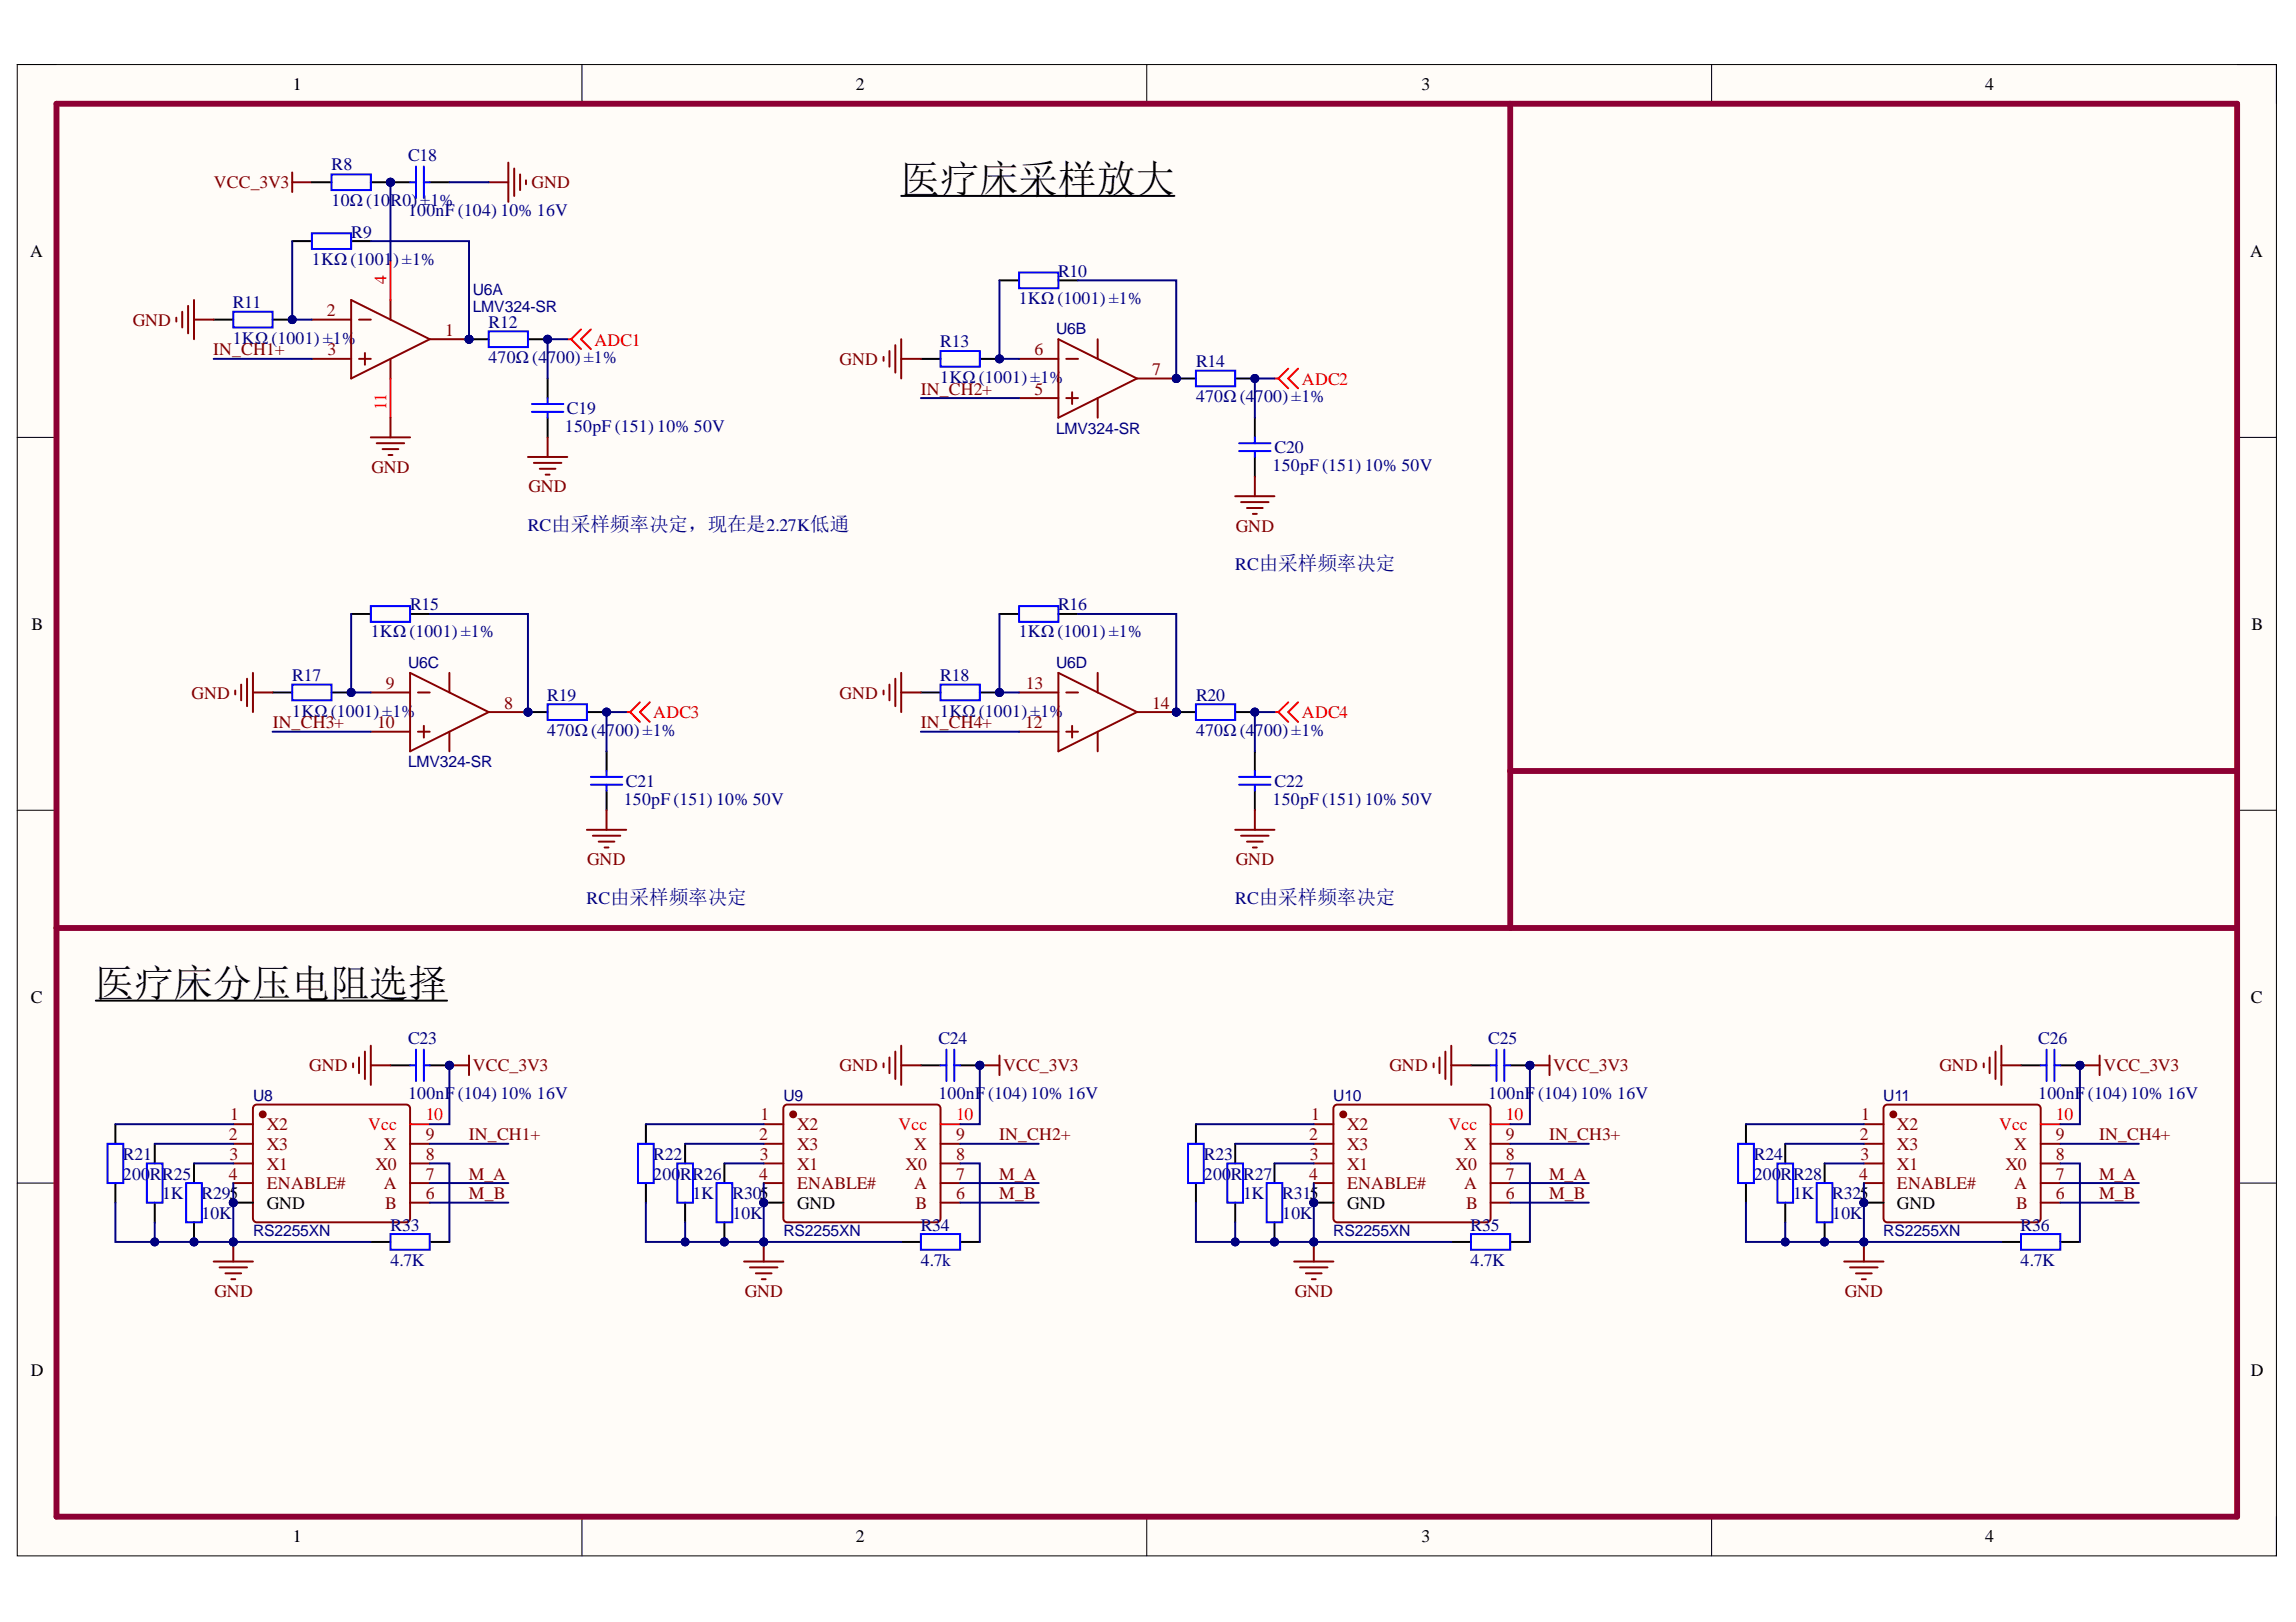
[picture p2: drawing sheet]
<svg xmlns="http://www.w3.org/2000/svg" width="297mm" height="210mm" viewBox="0 0 297 210" stroke-linecap="round" stroke-linejoin="round" font-family="sans-serif">
<defs><g id="words">
<g font-size="5.1">
<text x="116.6" y="24.9">医疗床采样放大</text>
<text x="12.4" y="129.1">医疗床分压电阻选择</text>
</g>
<g font-size="2.3">
<text x="37.9" y="11.7">1</text>
<text x="110.7" y="11.7">2</text>
<text x="183.9" y="11.7">3</text>
<text x="256.8" y="11.7">4</text>
<text x="3.9" y="33.3">A</text>
<text x="291.1" y="33.3">A</text>
<text x="4.1" y="81.5">B</text>
<text x="291.3" y="81.5">B</text>
<text x="4" y="129.7">C</text>
<text x="291.2" y="129.7">C</text>
<text x="34.5" y="156.5">GND</text>
<text x="103.1" y="156.5">GND</text>
<text x="174.3" y="156.5">GND</text>
<text x="245.4" y="156.5">GND</text>
<text x="4" y="178">D</text>
<text x="291.2" y="178">D</text>
<text x="37.9" y="199.6">1</text>
<text x="110.7" y="199.6">2</text>
<text x="183.9" y="199.6">3</text>
<text x="256.8" y="199.6">4</text>
</g>
<g font-size="2.3" fill="#000080">
<text x="42.9" y="22.1">R8</text>
<text x="52.8" y="20.8">C18</text>
<text x="42.9" y="26.6">10Ω (10R0) ±1%</text>
<text x="52.8" y="27.9">100nF (104) 10% 16V</text>
<text x="40.4" y="34.3">1KΩ (1001</text>
<text x="45.4" y="30.8">R9</text>
<text x="50.9" y="34.3">) ±1%</text>
<text x="136.9" y="35.8">R10</text>
<text x="30.1" y="39.9">R11</text>
<text x="131.8" y="39.4">1KΩ (1001) ±1%</text>
<text x="30.1" y="44.5">1KΩ (1001) ±1%</text>
<text x="63.2" y="42.4">R12</text>
<text x="63.2" y="47">470Ω (4700) ±1%</text>
<text x="121.7" y="45">R13</text>
<text x="154.7" y="47.5">R14</text>
<text x="73.3" y="53.6">C19</text>
<text x="121.7" y="49.5">1KΩ (1001) ±1%</text>
<text x="154.7" y="52.1">470Ω (4</text>
<text x="162.4" y="52.1">700) ±1%</text>
<text x="73.1" y="55.9">150pF (151) 10% 50V</text>
<text x="164.9" y="58.7">C20</text>
<text x="164.6" y="60.9">150pF (151) 10% 50V</text>
<text x="68.3" y="68.7">RC由采样频率决定，现在是2.27K低通</text>
<text x="159.8" y="73.8">RC由采样频率决定</text>
<text x="48" y="82.5">1KΩ (1001) ±1%</text>
<text x="53" y="78.9">R15</text>
<text x="131.8" y="82.5">1KΩ (1001) ±1%</text>
<text x="136.9" y="78.9">R16</text>
<text x="37.8" y="88.1">R17</text>
<text x="121.7" y="88.1">R18</text>
<text x="37.8" y="92.7">1KΩ (1001) ±1%</text>
<text x="70.8" y="90.7">R19</text>
<text x="70.8" y="95.3">470Ω (4700) ±1%</text>
<text x="121.7" y="92.7">1KΩ (1001) ±1%</text>
<text x="154.7" y="90.7">R20</text>
<text x="154.7" y="95.3">470Ω (4</text>
<text x="162.4" y="95.3">700) ±1%</text>
<text x="81" y="101.9">C21</text>
<text x="164.9" y="101.9">C22</text>
<text x="80.7" y="104.1">150pF (151) 10% 50V</text>
<text x="164.6" y="104.1">150pF (151) 10% 50V</text>
<text x="75.9" y="117">RC由采样频率决定</text>
<text x="159.8" y="117">RC由采样频率决定</text>
<text x="52.8" y="135.1">C23</text>
<text x="121.4" y="135.1">C24</text>
<text x="192.5" y="135.1">C25</text>
<text x="263.7" y="135.1">C26</text>
<text x="52.8" y="142.2">100nF</text>
<text x="59.2" y="142.2">(104) 10% 16V</text>
<text x="121.4" y="142.2">100nF</text>
<text x="127.8" y="142.2">(104) 10% 16V</text>
<text x="192.5" y="142.2">100nF</text>
<text x="199" y="142.2">(104) 10% 16V</text>
<text x="263.7" y="142.2">100nF</text>
<text x="270.1" y="142.2">(104) 10% 16V</text>
<text x="15.9" y="150.1">R21</text>
<text x="15.9" y="152.7">200</text>
<text x="19.4" y="152.7">RR25</text>
<text x="21" y="155.2">1K</text>
<text x="26.1" y="155.2">R295</text>
<text x="84.5" y="150.1">R22</text>
<text x="84.5" y="152.7">200</text>
<text x="88" y="152.7">RR26</text>
<text x="89.6" y="155.2">1K</text>
<text x="94.7" y="155.2">R305</text>
<text x="155.7" y="150.1">R23</text>
<text x="155.7" y="152.7">200</text>
<text x="159.2" y="152.7">R</text>
<text x="160.8" y="152.7">R27</text>
<text x="160.8" y="155.2">1K</text>
<text x="165.9" y="155.2">R315</text>
<text x="226.9" y="150.1">R24</text>
<text x="226.9" y="152.7">200</text>
<text x="230.4" y="152.7">RR28</text>
<text x="232" y="155.2">1K</text>
<text x="237" y="155.2">R325</text>
<text x="26.1" y="157.7">10K</text>
<text x="50.5" y="159.3">R33</text>
<text x="94.7" y="157.7">10K</text>
<text x="119.1" y="159.3">R34</text>
<text x="165.9" y="157.7">10K</text>
<text x="190.3" y="159.3">R35</text>
<text x="237" y="157.7">10K</text>
<text x="261.4" y="159.3">R36</text>
<text x="50.5" y="163.8">4.7K</text>
<text x="119.1" y="163.8">4.7k</text>
<text x="190.3" y="163.8">4.7K</text>
<text x="261.4" y="163.8">4.7K</text>
</g>
<g font-size="2.3" fill="#800000">
<text x="27.7" y="24.3">VCC_3V3</text>
<text x="68.8" y="24.3">GND</text>
<text x="17.2" y="42.2">GND</text>
<text x="27.6" y="46">IN_CH1+</text>
<text x="108.6" y="47.2">GND</text>
<text x="119.1" y="51.1">IN_CH2+</text>
<text x="48.1" y="61.2">GND</text>
<text x="68.4" y="63.7">GND</text>
<text x="159.9" y="68.8">GND</text>
<text x="24.8" y="90.4">GND</text>
<text x="35.3" y="94.2">IN_CH3+</text>
<text x="108.6" y="90.4">GND</text>
<text x="119.1" y="94.2">IN_CH4+</text>
<text x="76" y="112">GND</text>
<text x="159.9" y="112">GND</text>
<text x="40" y="138.6">GND</text>
<text x="61.2" y="138.6">VCC_3V3</text>
<text x="108.6" y="138.6">GND</text>
<text x="129.8" y="138.6">VCC_3V3</text>
<text x="179.8" y="138.6">GND</text>
<text x="200.9" y="138.6">VCC_3V3</text>
<text x="250.9" y="138.6">GND</text>
<text x="272.2" y="138.6">VCC_3V3</text>
<text x="60.7" y="147.5">IN_CH1+</text>
<text x="129.3" y="147.5">IN_CH2+</text>
<text x="200.4" y="147.5">IN_CH3+</text>
<text x="271.6" y="147.5">IN_CH4+</text>
<text x="60.7" y="152.7">M_A</text>
<text x="60.7" y="155.2">M_B</text>
<text x="129.3" y="152.7">M_A</text>
<text x="129.3" y="155.2">M_B</text>
<text x="200.4" y="155.2">M_B</text>
<text x="200.4" y="152.7">M_A</text>
<text x="271.6" y="152.7">M_A</text>
<text x="271.6" y="155.2">M_B</text>
<text x="27.7" y="167.9">GND</text>
<text x="96.4" y="167.9">GND</text>
<text x="167.5" y="167.9">GND</text>
<text x="238.7" y="167.9">GND</text>
</g>
<g font-size="2.3" fill="#800">
<text x="42.3" y="40.9">2</text>
<text x="42.4" y="46">3</text>
<text x="57.6" y="43.4">1</text>
<text x="133.8" y="46">6</text>
<text x="133.8" y="51.1">5</text>
<text x="149.1" y="48.5">7</text>
<text x="49.9" y="89.2">9</text>
<text x="132.7" y="89.2">13</text>
<text x="48.8" y="94.2">10</text>
<text x="65.2" y="91.7">8</text>
<text x="132.6" y="94.2">12</text>
<text x="149.1" y="91.7">14</text>
<text x="29.6" y="147.5">2</text>
<text x="29.8" y="145">1</text>
<text x="34.5" y="146.2">X2</text>
<text x="34.5" y="148.9">X3</text>
<text x="49.7" y="148.9">X</text>
<text x="55.1" y="147.5">9</text>
<text x="98.2" y="147.5">2</text>
<text x="98.4" y="145">1</text>
<text x="103.1" y="146.2">X2</text>
<text x="103.1" y="148.9">X3</text>
<text x="118.3" y="148.9">X</text>
<text x="123.7" y="147.5">9</text>
<text x="169.4" y="147.5">2</text>
<text x="169.6" y="145">1</text>
<text x="174.3" y="146.2">X2</text>
<text x="174.3" y="148.9">X3</text>
<text x="189.4" y="148.9">X</text>
<text x="194.8" y="147.5">9</text>
<text x="240.6" y="147.5">2</text>
<text x="240.8" y="145">1</text>
<text x="245.4" y="146.2">X2</text>
<text x="245.4" y="148.9">X3</text>
<text x="260.6" y="148.9">X</text>
<text x="266" y="147.5">9</text>
<text x="29.6" y="152.7">4</text>
<text x="29.7" y="150.1">3</text>
<text x="34.5" y="151.4">X1</text>
<text x="34.5" y="153.9">ENABLE#</text>
<text x="48.6" y="151.4">X0</text>
<text x="49.7" y="153.9">A</text>
<text x="55.1" y="155.2">6</text>
<text x="55.1" y="152.7">7</text>
<text x="55.1" y="150.1">8</text>
<text x="98.2" y="152.7">4</text>
<text x="98.3" y="150.1">3</text>
<text x="103.1" y="151.4">X1</text>
<text x="103.1" y="153.9">ENABLE#</text>
<text x="117.2" y="151.4">X0</text>
<text x="118.3" y="153.9">A</text>
<text x="123.7" y="155.2">6</text>
<text x="123.7" y="152.7">7</text>
<text x="123.7" y="150.1">8</text>
<text x="169.4" y="152.7">4</text>
<text x="169.4" y="150.1">3</text>
<text x="174.3" y="151.4">X1</text>
<text x="174.3" y="153.9">ENABLE#</text>
<text x="188.3" y="151.4">X0</text>
<text x="189.4" y="153.9">A</text>
<text x="194.8" y="155.2">6</text>
<text x="194.8" y="152.7">7</text>
<text x="194.8" y="150.1">8</text>
<text x="240.5" y="152.7">4</text>
<text x="240.7" y="150.1">3</text>
<text x="245.4" y="151.4">X1</text>
<text x="245.4" y="153.9">ENABLE#</text>
<text x="259.5" y="151.4">X0</text>
<text x="260.6" y="153.9">A</text>
<text x="266" y="155.2">6</text>
<text x="266" y="152.7">7</text>
<text x="266" y="150.1">8</text>
<text x="49.8" y="156.5">B</text>
<text x="118.4" y="156.5">B</text>
<text x="189.7" y="156.5">B</text>
<text x="260.8" y="156.5">B</text>
</g>
<g font-size="2.3" fill="#f00">
<text x="50" y="36.8" transform="rotate(-90 50 36.8)">4</text>
<text x="76.9" y="44.7">ADC1</text>
<text x="50" y="53" transform="rotate(-90 50 53)">11</text>
<text x="168.4" y="49.8">ADC2</text>
<text x="84.5" y="93">ADC3</text>
<text x="168.4" y="93">ADC4</text>
<text x="47.6" y="146.2">Vcc</text>
<text x="55.1" y="145">10</text>
<text x="116.2" y="146.2">Vcc</text>
<text x="123.7" y="145">10</text>
<text x="187.4" y="146.2">Vcc</text>
<text x="194.8" y="145">10</text>
<text x="258.6" y="146.2">Vcc</text>
<text x="266" y="145">10</text>
</g>
<g font-size="2" fill="#000080">
<text x="61.2" y="38.1">U6A</text>
<text x="61.2" y="40.4">LMV324-SR</text>
<text x="136.6" y="43.2">U6B</text>
<text x="136.6" y="56.2">LMV324-SR</text>
<text x="52.8" y="86.4">U6C</text>
<text x="136.6" y="86.4">U6D</text>
<text x="52.8" y="99.3">LMV324-SR</text>
<text x="32.7" y="142.5">U8</text>
<text x="101.3" y="142.5">U9</text>
<text x="172.5" y="142.5">U10</text>
<text x="243.6" y="142.5">U11</text>
<text x="32.7" y="160">RS2255XN</text>
<text x="101.3" y="160">RS2255XN</text>
<text x="172.5" y="160">RS2255XN</text>
<text x="243.6" y="160">RS2255XN</text>
</g>
</g></defs>
<path d="M2.2 8.4h292.3v192.9h-292.3z" fill-rule="evenodd" fill="#fffcf8"/>
<path d="M2.2 8.4h292.3v192.9h-292.3z" fill="none" stroke="#000" stroke-width=".13"/>
<path d="M7.3 13.4h282.1v182.9h-282.1z" fill-rule="evenodd" fill="#fffcf8"/>
<g fill="none" stroke="#000" stroke-width=".13">
<path d="M2.2 8.3h5.1M7.3 13.4h282.1v182.9h-282.1zM75.3 8.3v5.1M148.4 8.3v5.1M221.4 8.4v5M289.4 8.4h5.1v5M2.2 56.6h5.1M289.4 56.6h5.1M2.2 104.9h5.1M289.4 104.9h5.1M2.2 153.1h5.1M289.4 153.1h5.1"/>
<path d="M75.3 196.3v5M148.4 196.3v5M221.4 196.3v5M294.5 196.3v5"/>
</g>
<path d="M37.8 22.3v2.6M37.8 23.6h2.5" fill="none" stroke="#800000" stroke-width=".25"/>
<circle cx="70.8" cy="43.9" r=".51" fill="#000080"/>
<circle cx="70.8" cy="43.9" r=".51" fill="none" stroke="#000080" stroke-width=".13"/>
<circle cx="60.7" cy="43.9" r=".51" fill="#000080"/>
<circle cx="60.7" cy="43.9" r=".51" fill="none" stroke="#000080" stroke-width=".13"/>
<path d="M68.3 43.9h2.5" fill="none" stroke="#000" stroke-width=".25"/>
<circle cx="70.8" cy="43.9" r=".51" fill="#000080"/>
<circle cx="70.8" cy="43.9" r=".51" fill="none" stroke="#000080" stroke-width=".13"/>
<path d="M60.7 43.9h2.5" fill="none" stroke="#000" stroke-width=".25"/>
<circle cx="60.7" cy="43.9" r=".51" fill="#000080"/>
<circle cx="60.7" cy="43.9" r=".51" fill="none" stroke="#000080" stroke-width=".13"/>
<path d="M40.3 30.2h5.1v2h-5.1zM63.2 42.9h5.1v2h-5.1zM68.8 52.3h4.1M68.8 53.3h4.1M70.8 51.5v.8M70.8 53.3v.8" fill="none" stroke="#00f" stroke-width=".25"/>
<path d="M37.8 31.2h2.5M45.4 31.2h2.6M70.8 49v2.5M70.8 54.1v2.5" fill="none" stroke="#000" stroke-width=".25"/>
<circle cx="37.8" cy="41.4" r=".51" fill="#000080"/>
<circle cx="37.8" cy="41.4" r=".51" fill="none" stroke="#000080" stroke-width=".13"/>
<path d="M35.3 41.4h2.5" fill="none" stroke="#000" stroke-width=".25"/>
<circle cx="37.8" cy="41.4" r=".51" fill="#000080"/>
<circle cx="37.8" cy="41.4" r=".51" fill="none" stroke="#000080" stroke-width=".13"/>
<path d="M27.6 41.4h2.6" fill="none" stroke="#000" stroke-width=".25"/>
<path d="M30.2 40.3h5.1v2.1h-5.1z" fill="none" stroke="#00f" stroke-width=".25"/>
<path d="M73.4 43.9h.5M73.9 43.9l1.3 1.3M75.2 42.6l-1.3 1.3M76.4 42.6l-1.2 1.3 1.2 1.3" fill="none" stroke="#f00" stroke-width=".25"/>
<circle cx="30.2" cy="155.6" r=".51" fill="#000080"/>
<circle cx="30.2" cy="155.6" r=".51" fill="none" stroke="#000080" stroke-width=".13"/>
<path d="M32.8 143.2l.2-.2 .2-.1h19.3l.3 .1 .2 .2 .1 .2v14.3l-.1 .2-.2 .2-.3 .1h-19.3l-.2-.1-.2-.2-.1-.2v-14.3z" fill="none" stroke="#800" stroke-width=".25"/>
<circle cx="34" cy="144.2" r=".38" fill="#800"/>
<g fill="none" stroke="#800" stroke-width=".25">
<path d="M30.2 145.5h2.5M30.2 148h2.5M30.2 150.6h2.5M30.2 153.1h2.5"/>
<circle cx="34" cy="144.2" r=".38"/>
</g>
<path d="M30.2 155.6h2.5" fill="none" stroke="#000" stroke-width=".25"/>
<circle cx="30.2" cy="155.6" r=".51" fill="#000080"/>
<circle cx="30.2" cy="155.6" r=".51" fill="none" stroke="#000080" stroke-width=".13"/>
<path d="M53.1 155.6h2.5M53.1 153.1h2.5M53.1 150.6h2.5M53.1 148h2.5" fill="none" stroke="#800" stroke-width=".25"/>
<path d="M53.1 145.5h2.5" fill="none" stroke="#f00" stroke-width=".25"/>
<path d="M58.1 137.9h2.6M60.7 136.6v2.5" fill="none" stroke="#800000" stroke-width=".25"/>
<circle cx="58.1" cy="137.9" r=".51" fill="#000080"/>
<circle cx="58.1" cy="137.9" r=".51" fill="none" stroke="#000080" stroke-width=".13"/>
<circle cx="58.1" cy="137.9" r=".51" fill="#000080"/>
<circle cx="58.1" cy="137.9" r=".51" fill="none" stroke="#000080" stroke-width=".13"/>
<path d="M55.6 137.9h2.5" fill="none" stroke="#000" stroke-width=".25"/>
<circle cx="58.1" cy="137.9" r=".51" fill="#000080"/>
<circle cx="58.1" cy="137.9" r=".51" fill="none" stroke="#000080" stroke-width=".13"/>
<path d="M50.5 137.9h2.6" fill="none" stroke="#000" stroke-width=".25"/>
<path d="M53.1 137.9h.7M53.8 135.8v4.1M54.8 135.8v4.1M54.8 137.9h.8" fill="none" stroke="#00f" stroke-width=".25"/>
<circle cx="98.8" cy="155.6" r=".51" fill="#000080"/>
<circle cx="98.8" cy="155.6" r=".51" fill="none" stroke="#000080" stroke-width=".13"/>
<path d="M101.4 143.2l.2-.2 .3-.1h19.3l.2 .1 .2 .2 .1 .2v14.3l-.1 .2-.2 .2-.2 .1h-19.3l-.3-.1-.2-.2-.1-.2v-14.3z" fill="none" stroke="#800" stroke-width=".25"/>
<circle cx="102.6" cy="144.2" r=".38" fill="#800"/>
<g fill="none" stroke="#800" stroke-width=".25">
<path d="M98.8 145.5h2.5M98.8 148h2.5M98.8 150.6h2.5M98.8 153.1h2.5"/>
<circle cx="102.6" cy="144.2" r=".38"/>
</g>
<path d="M98.8 155.6h2.5" fill="none" stroke="#000" stroke-width=".25"/>
<circle cx="98.8" cy="155.6" r=".51" fill="#000080"/>
<circle cx="98.8" cy="155.6" r=".51" fill="none" stroke="#000080" stroke-width=".13"/>
<path d="M121.7 155.6h2.5M121.7 153.1h2.5M121.7 150.6h2.5M121.7 148h2.5" fill="none" stroke="#800" stroke-width=".25"/>
<path d="M121.7 145.5h2.5" fill="none" stroke="#f00" stroke-width=".25"/>
<path d="M126.8 137.9h2.5M129.3 136.6v2.5" fill="none" stroke="#800000" stroke-width=".25"/>
<circle cx="126.8" cy="137.9" r=".51" fill="#000080"/>
<circle cx="126.8" cy="137.9" r=".51" fill="none" stroke="#000080" stroke-width=".13"/>
<circle cx="126.8" cy="137.9" r=".51" fill="#000080"/>
<circle cx="126.8" cy="137.9" r=".51" fill="none" stroke="#000080" stroke-width=".13"/>
<path d="M124.2 137.9h2.6" fill="none" stroke="#000" stroke-width=".25"/>
<circle cx="126.8" cy="137.9" r=".51" fill="#000080"/>
<circle cx="126.8" cy="137.9" r=".51" fill="none" stroke="#000080" stroke-width=".13"/>
<path d="M119.1 137.9h2.6" fill="none" stroke="#000" stroke-width=".25"/>
<path d="M121.7 137.9h.7M122.4 135.8v4.1M123.5 135.8v4.1M123.5 137.9h.7" fill="none" stroke="#00f" stroke-width=".25"/>
<circle cx="170" cy="155.6" r=".51" fill="#000080"/>
<circle cx="170" cy="155.6" r=".51" fill="none" stroke="#000080" stroke-width=".13"/>
<path d="M172.6 143.2l.2-.2 .2-.1h19.3l.3 .1 .2 .2v.3v14.2v.2l-.2 .2-.3 .1h-19.3l-.2-.1-.2-.2-.1-.2v-14.2z" fill="none" stroke="#800" stroke-width=".25"/>
<circle cx="173.8" cy="144.2" r=".38" fill="#800"/>
<g fill="none" stroke="#800" stroke-width=".25">
<path d="M170 145.5h2.5M170 148h2.5M170 150.6h2.5M170 153.1h2.5"/>
<circle cx="173.8" cy="144.2" r=".38"/>
</g>
<path d="M170 155.6h2.5" fill="none" stroke="#000" stroke-width=".25"/>
<circle cx="170" cy="155.6" r=".51" fill="#000080"/>
<circle cx="170" cy="155.6" r=".51" fill="none" stroke="#000080" stroke-width=".13"/>
<path d="M192.8 155.6h2.6M192.8 153.1h2.6M192.8 150.6h2.6M192.8 148h2.6" fill="none" stroke="#800" stroke-width=".25"/>
<path d="M192.8 145.5h2.6" fill="none" stroke="#f00" stroke-width=".25"/>
<path d="M197.9 137.9h2.6M200.5 136.6v2.5" fill="none" stroke="#800000" stroke-width=".25"/>
<circle cx="197.9" cy="137.9" r=".51" fill="#000080"/>
<circle cx="197.9" cy="137.9" r=".51" fill="none" stroke="#000080" stroke-width=".13"/>
<circle cx="197.9" cy="137.9" r=".51" fill="#000080"/>
<circle cx="197.9" cy="137.9" r=".51" fill="none" stroke="#000080" stroke-width=".13"/>
<path d="M195.4 137.9h2.5" fill="none" stroke="#000" stroke-width=".25"/>
<circle cx="197.9" cy="137.9" r=".51" fill="#000080"/>
<circle cx="197.9" cy="137.9" r=".51" fill="none" stroke="#000080" stroke-width=".13"/>
<path d="M190.3 137.9h2.5" fill="none" stroke="#000" stroke-width=".25"/>
<path d="M192.8 137.9h.8M193.6 135.8v4.1M194.6 135.8v4.1M194.6 137.9h.8" fill="none" stroke="#00f" stroke-width=".25"/>
<circle cx="241.1" cy="155.6" r=".51" fill="#000080"/>
<circle cx="241.1" cy="155.6" r=".51" fill="none" stroke="#000080" stroke-width=".13"/>
<path d="M243.7 143.2l.2-.2 .3-.1h19.3l.3 .1 .1 .2 .1 .3v14.2l-.1 .2-.1 .2-.3 .1h-19.3l-.3-.1-.2-.2v-.2v-14.2z" fill="none" stroke="#800" stroke-width=".25"/>
<circle cx="244.9" cy="144.2" r=".38" fill="#800"/>
<g fill="none" stroke="#800" stroke-width=".25">
<path d="M241.1 145.5h2.6M241.1 148h2.6M241.1 150.6h2.6M241.1 153.1h2.6"/>
<circle cx="244.9" cy="144.2" r=".38"/>
</g>
<path d="M241.1 155.6h2.6" fill="none" stroke="#000" stroke-width=".25"/>
<circle cx="241.1" cy="155.6" r=".51" fill="#000080"/>
<circle cx="241.1" cy="155.6" r=".51" fill="none" stroke="#000080" stroke-width=".13"/>
<path d="M264 155.6h2.5M264 153.1h2.5M264 150.6h2.5M264 148h2.5" fill="none" stroke="#800" stroke-width=".25"/>
<path d="M264 145.5h2.5" fill="none" stroke="#f00" stroke-width=".25"/>
<path d="M269.1 137.9h2.5M271.6 136.6v2.5" fill="none" stroke="#800000" stroke-width=".25"/>
<circle cx="269.1" cy="137.9" r=".51" fill="#000080"/>
<circle cx="269.1" cy="137.9" r=".51" fill="none" stroke="#000080" stroke-width=".13"/>
<circle cx="269.1" cy="137.9" r=".51" fill="#000080"/>
<circle cx="269.1" cy="137.9" r=".51" fill="none" stroke="#000080" stroke-width=".13"/>
<path d="M266.5 137.9h2.6" fill="none" stroke="#000" stroke-width=".25"/>
<circle cx="269.1" cy="137.9" r=".51" fill="#000080"/>
<circle cx="269.1" cy="137.9" r=".51" fill="none" stroke="#000080" stroke-width=".13"/>
<path d="M261.5 137.9h2.5" fill="none" stroke="#000" stroke-width=".25"/>
<path d="M264 137.9h.8M264.8 135.8v4.1M265.8 135.8v4.1M265.8 137.9h.7" fill="none" stroke="#00f" stroke-width=".25"/>
<circle cx="162.3" cy="49" r=".51" fill="#000080"/>
<circle cx="162.3" cy="49" r=".51" fill="none" stroke="#000080" stroke-width=".13"/>
<circle cx="152.2" cy="49" r=".51" fill="#000080"/>
<circle cx="152.2" cy="49" r=".51" fill="none" stroke="#000080" stroke-width=".13"/>
<path d="M159.8 49h2.5" fill="none" stroke="#000" stroke-width=".25"/>
<circle cx="162.3" cy="49" r=".51" fill="#000080"/>
<circle cx="162.3" cy="49" r=".51" fill="none" stroke="#000080" stroke-width=".13"/>
<path d="M152.2 49h2.5" fill="none" stroke="#000" stroke-width=".25"/>
<circle cx="152.2" cy="49" r=".51" fill="#000080"/>
<circle cx="152.2" cy="49" r=".51" fill="none" stroke="#000080" stroke-width=".13"/>
<path d="M131.8 35.3h5.1v2h-5.1zM154.7 48h5.1v2h-5.1zM160.3 57.4h4.1M160.3 58.4h4.1M162.3 56.6v.8M162.3 58.4v.7" fill="none" stroke="#00f" stroke-width=".25"/>
<path d="M129.3 36.3h2.5M136.9 36.3h2.6M162.3 54.1v2.5M162.3 59.1v2.6" fill="none" stroke="#000" stroke-width=".25"/>
<circle cx="129.3" cy="46.4" r=".51" fill="#000080"/>
<circle cx="129.3" cy="46.4" r=".51" fill="none" stroke="#000080" stroke-width=".13"/>
<path d="M126.8 46.4h2.5" fill="none" stroke="#000" stroke-width=".25"/>
<circle cx="129.3" cy="46.4" r=".51" fill="#000080"/>
<circle cx="129.3" cy="46.4" r=".51" fill="none" stroke="#000080" stroke-width=".13"/>
<path d="M119.1 46.4h2.6" fill="none" stroke="#000" stroke-width=".25"/>
<path d="M121.7 45.4h5.1v2.1h-5.1z" fill="none" stroke="#00f" stroke-width=".25"/>
<path d="M164.9 49h.5M165.4 49l1.3 1.2M166.7 47.7l-1.3 1.3M167.9 47.7l-1.2 1.3 1.2 1.2" fill="none" stroke="#f00" stroke-width=".25"/>
<circle cx="78.5" cy="92.1" r=".51" fill="#000080"/>
<circle cx="78.5" cy="92.1" r=".51" fill="none" stroke="#000080" stroke-width=".13"/>
<circle cx="68.3" cy="92.1" r=".51" fill="#000080"/>
<circle cx="68.3" cy="92.1" r=".51" fill="none" stroke="#000080" stroke-width=".13"/>
<path d="M75.9 92.1h2.6" fill="none" stroke="#000" stroke-width=".25"/>
<circle cx="78.5" cy="92.1" r=".51" fill="#000080"/>
<circle cx="78.5" cy="92.1" r=".51" fill="none" stroke="#000080" stroke-width=".13"/>
<path d="M68.3 92.1h2.5" fill="none" stroke="#000" stroke-width=".25"/>
<circle cx="68.3" cy="92.1" r=".51" fill="#000080"/>
<circle cx="68.3" cy="92.1" r=".51" fill="none" stroke="#000080" stroke-width=".13"/>
<path d="M48 78.4h5.1v2.1h-5.1zM70.8 91.1h5.1v2.1h-5.1zM78.5 99.8v.7M76.4 100.5h4.1M76.4 101.5h4.1M78.5 101.5v.8" fill="none" stroke="#00f" stroke-width=".25"/>
<path d="M45.4 79.5h2.6M53.1 79.5h2.5M78.5 97.2v2.6M78.5 102.3v2.6" fill="none" stroke="#000" stroke-width=".25"/>
<circle cx="45.4" cy="89.6" r=".51" fill="#000080"/>
<circle cx="45.4" cy="89.6" r=".51" fill="none" stroke="#000080" stroke-width=".13"/>
<path d="M42.9 89.6h2.5" fill="none" stroke="#000" stroke-width=".25"/>
<circle cx="45.4" cy="89.6" r=".51" fill="#000080"/>
<circle cx="45.4" cy="89.6" r=".51" fill="none" stroke="#000080" stroke-width=".13"/>
<path d="M35.3 89.6h2.5" fill="none" stroke="#000" stroke-width=".25"/>
<path d="M37.8 88.6h5.1v2h-5.1z" fill="none" stroke="#00f" stroke-width=".25"/>
<path d="M81 92.1h.5M81.5 92.1l1.3 1.3M82.8 90.9l-1.3 1.2M84.1 90.9l-1.3 1.2 1.3 1.3" fill="none" stroke="#f00" stroke-width=".25"/>
<circle cx="162.3" cy="92.1" r=".51" fill="#000080"/>
<circle cx="162.3" cy="92.1" r=".51" fill="none" stroke="#000080" stroke-width=".13"/>
<circle cx="152.2" cy="92.1" r=".51" fill="#000080"/>
<circle cx="152.2" cy="92.1" r=".51" fill="none" stroke="#000080" stroke-width=".13"/>
<path d="M159.8 92.1h2.5" fill="none" stroke="#000" stroke-width=".25"/>
<circle cx="162.3" cy="92.1" r=".51" fill="#000080"/>
<circle cx="162.3" cy="92.1" r=".51" fill="none" stroke="#000080" stroke-width=".13"/>
<path d="M152.2 92.1h2.5" fill="none" stroke="#000" stroke-width=".25"/>
<circle cx="152.2" cy="92.1" r=".51" fill="#000080"/>
<circle cx="152.2" cy="92.1" r=".51" fill="none" stroke="#000080" stroke-width=".13"/>
<path d="M131.8 78.4h5.1v2.1h-5.1zM154.7 91.1h5.1v2.1h-5.1zM162.3 99.8v.7M160.3 100.5h4.1M160.3 101.5h4.1M162.3 101.5v.8" fill="none" stroke="#00f" stroke-width=".25"/>
<path d="M129.3 79.5h2.5M136.9 79.5h2.6M162.3 97.2v2.6M162.3 102.3v2.6" fill="none" stroke="#000" stroke-width=".25"/>
<circle cx="129.3" cy="89.6" r=".51" fill="#000080"/>
<circle cx="129.3" cy="89.6" r=".51" fill="none" stroke="#000080" stroke-width=".13"/>
<path d="M126.8 89.6h2.5" fill="none" stroke="#000" stroke-width=".25"/>
<circle cx="129.3" cy="89.6" r=".51" fill="#000080"/>
<circle cx="129.3" cy="89.6" r=".51" fill="none" stroke="#000080" stroke-width=".13"/>
<path d="M116.6 25.4h35.3M119.1 89.6h2.6M12.4 129.5h45.4" fill="none" stroke="#000" stroke-width=".25"/>
<path d="M121.7 88.6h5.1v2h-5.1z" fill="none" stroke="#00f" stroke-width=".25"/>
<path d="M164.9 92.1h.5M165.4 92.1l1.3 1.3M166.7 90.9l-1.3 1.2M167.9 90.9l-1.2 1.2 1.2 1.3" fill="none" stroke="#f00" stroke-width=".25"/>
<path d="M7.3 13.4h282.1v182.9h-282.1zM195.4 13.4v106.7M195.4 99.8h94M7.3 120.1h282.1" fill="none" stroke="#8d0034" stroke-width=".76"/>
<circle cx="50.5" cy="23.6" r=".51" fill="#000080"/>
<circle cx="50.5" cy="23.6" r=".51" fill="none" stroke="#000080" stroke-width=".13"/>
<path d="M50.5 23.6h2.6" fill="none" stroke="#000" stroke-width=".25"/>
<circle cx="50.5" cy="23.6" r=".51" fill="#000080"/>
<circle cx="50.5" cy="23.6" r=".51" fill="none" stroke="#000080" stroke-width=".13"/>
<path d="M55.6 23.6h2.5" fill="none" stroke="#000" stroke-width=".25"/>
<path d="M53.1 23.6h.7M53.8 21.6v4M54.8 21.6v4M54.8 23.6h.8" fill="none" stroke="#00f" stroke-width=".25"/>
<circle cx="50.5" cy="23.6" r=".51" fill="#000080"/>
<circle cx="50.5" cy="23.6" r=".51" fill="none" stroke="#000080" stroke-width=".13"/>
<path d="M48 23.6h2.5" fill="none" stroke="#000" stroke-width=".25"/>
<circle cx="50.5" cy="23.6" r=".51" fill="#000080"/>
<circle cx="50.5" cy="23.6" r=".51" fill="none" stroke="#000080" stroke-width=".13"/>
<path d="M40.3 23.6h2.6" fill="none" stroke="#000" stroke-width=".25"/>
<path d="M42.9 22.6h5.1v2h-5.1z" fill="none" stroke="#00f" stroke-width=".25"/>
<circle cx="60.7" cy="43.9" r=".51" fill="#000080"/>
<circle cx="60.7" cy="43.9" r=".51" fill="none" stroke="#000080" stroke-width=".13"/>
<path d="M45.4 38.8l10.2 5.1-10.2 5.1zM50.5 38.8v2.6M40.3 41.4h5.1M40.3 46.4h5.1M46.4 41.4h1.6M46.4 46.4h1.6M47.2 45.7v1.5M50.5 46.4v2.6M55.6 43.9h5.1" fill="none" stroke="#800" stroke-width=".25"/>
<path d="M50.5 49v5.1" fill="none" stroke="#f00" stroke-width=".25"/>
<circle cx="60.7" cy="43.9" r=".51" fill="#000080"/>
<circle cx="60.7" cy="43.9" r=".51" fill="none" stroke="#000080" stroke-width=".13"/>
<path d="M50.5 33.7v5.1" fill="none" stroke="#f00" stroke-width=".25"/>
<circle cx="152.2" cy="49" r=".51" fill="#000080"/>
<circle cx="152.2" cy="49" r=".51" fill="none" stroke="#000080" stroke-width=".13"/>
<path d="M131.8 46.4h5.1M131.8 51.5h5.1M136.9 43.9l10.2 5.1-10.2 5.1zM137.9 46.4h1.6M137.9 51.5h1.6M138.7 50.8v1.5M147.1 49h5.1" fill="none" stroke="#800" stroke-width=".25"/>
<circle cx="152.2" cy="49" r=".51" fill="#000080"/>
<circle cx="152.2" cy="49" r=".51" fill="none" stroke="#000080" stroke-width=".13"/>
<path d="M142 43.9v2.5M142 51.5v2.6" fill="none" stroke="#800" stroke-width=".25"/>
<circle cx="68.3" cy="92.1" r=".51" fill="#000080"/>
<circle cx="68.3" cy="92.1" r=".51" fill="none" stroke="#000080" stroke-width=".13"/>
<path d="M48 89.6h5.1M48 94.7h5.1M53.1 87.1l10.1 5-10.1 5.1zM54.1 89.6h1.5M54.1 94.7h1.5M54.8 93.9v1.6M63.2 92.1h5.1" fill="none" stroke="#800" stroke-width=".25"/>
<circle cx="68.3" cy="92.1" r=".51" fill="#000080"/>
<circle cx="68.3" cy="92.1" r=".51" fill="none" stroke="#000080" stroke-width=".13"/>
<path d="M58.1 87.1v2.5M58.1 94.7v2.5" fill="none" stroke="#800" stroke-width=".25"/>
<circle cx="152.2" cy="92.1" r=".51" fill="#000080"/>
<circle cx="152.2" cy="92.1" r=".51" fill="none" stroke="#000080" stroke-width=".13"/>
<path d="M131.8 89.6h5.1M131.8 94.7h5.1M136.9 87.1l10.2 5-10.2 5.1zM137.9 89.6h1.6M137.9 94.7h1.6M138.7 93.9v1.6M147.1 92.1h5.1" fill="none" stroke="#800" stroke-width=".25"/>
<circle cx="152.2" cy="92.1" r=".51" fill="#000080"/>
<circle cx="152.2" cy="92.1" r=".51" fill="none" stroke="#000080" stroke-width=".13"/>
<path d="M142 87.1v2.5M142 94.7v2.5" fill="none" stroke="#800" stroke-width=".25"/>
<g fill="none" stroke="#800000" stroke-width=".25">
<path d="M24.3 39.6v3.5M25.1 38.8v5.1M63.2 23.6h2.6M65.8 21v5.1M66.5 21.8v3.6M67.3 22.6v2M68 23.3v.5M22.8 41.1v.5M23.6 40.3v2.1M25.1 41.4h2.5M48 56.6h5.1M48.7 57.4h3.6"/>
<path d="M49.5 58.1h2M50.3 58.9h.5M50.5 54.1v2.5M68.3 59.1h5.1M69.1 59.9h3.5M70.8 56.6v2.5M69.8 60.7h2.1M70.6 61.4h.5M159.8 64.2h5.1M160.6 65h3.5M161.3 65.7h2.1M162.1 66.5h.5"/>
<path d="M162.3 61.7v2.5M30.4 89.4v.5M31.2 88.6v2M32 87.8v3.6M32.7 87.1v5M32.7 89.6h2.6M114.3 89.4v.5M115.1 88.6v2M115.8 87.8v3.6M116.6 89.6h2.5M116.6 87.1v5M75.9 107.4h5.1"/>
<path d="M76.7 108.2h3.6M77.5 108.9h2M78.2 109.7h.5M78.5 104.9v2.5M159.8 107.4h5.1M160.6 108.2h3.5M161.3 108.9h2.1M162.1 109.7h.5M162.3 104.9v2.5M45.7 137.6v.5M46.4 136.8v2.1M47.2 136.1v3.5"/>
<path d="M48 135.3v5.1M48 137.9h2.5M27.6 163.3h5.1M28.4 164h3.6M29.2 164.8h2M29.9 165.5h.5M30.2 160.7v2.6"/>
</g>
<circle cx="30.2" cy="160.7" r=".51" fill="#000080"/>
<circle cx="30.2" cy="160.7" r=".51" fill="none" stroke="#000080" stroke-width=".13"/>
<path d="M114.3 137.6v.5M115.1 136.8v2.1M115.8 136.1v3.5M116.6 135.3v5.1M116.6 137.9h2.5M96.3 163.3h5M97 164h3.6M97.8 164.8h2M98.6 165.5h.5M98.8 160.7v2.6" fill="none" stroke="#800000" stroke-width=".25"/>
<circle cx="98.8" cy="160.7" r=".51" fill="#000080"/>
<circle cx="98.8" cy="160.7" r=".51" fill="none" stroke="#000080" stroke-width=".13"/>
<path d="M185.5 137.6v.5M186.2 136.9v2M187 136.1v3.5M187.8 135.3v5.1M187.8 137.9h2.5M167.4 163.3h5.1M168.2 164h3.5M168.9 164.8h2.1M169.7 165.5h.5M170 160.7v2.6" fill="none" stroke="#800000" stroke-width=".25"/>
<circle cx="170" cy="160.7" r=".51" fill="#000080"/>
<circle cx="170" cy="160.7" r=".51" fill="none" stroke="#000080" stroke-width=".13"/>
<path d="M256.6 137.6v.5M257.4 136.9v2M258.2 136.1v3.5M258.9 135.3v5.1M258.9 137.9h2.6M238.6 163.3h5.1M239.3 164h3.6M240.1 164.8h2.1M240.9 165.5h.5M241.1 160.7v2.6" fill="none" stroke="#800000" stroke-width=".25"/>
<circle cx="241.1" cy="160.7" r=".51" fill="#000080"/>
<circle cx="241.1" cy="160.7" r=".51" fill="none" stroke="#000080" stroke-width=".13"/>
<path d="M114.3 46.2v.5M115.1 45.4v2.1M115.8 44.7v3.5M116.6 43.9v5.1M116.6 46.4h2.5" fill="none" stroke="#800000" stroke-width=".25"/>
<path d="M48 160.7h2.5M55.6 160.7h2.5M116.6 160.7h2.5M124.2 160.7h2.6M187.8 160.7h2.5M195.4 160.7h2.5M258.9 160.7h2.6M266.5 160.7h2.6" fill="none" stroke="#000" stroke-width=".25"/>
<path d="M50.5 159.7h5.1v2h-5.1zM119.1 159.7h5.1v2h-5.1zM190.3 159.7h5.1v2h-5.1zM261.5 159.7h5v2h-5z" fill="none" stroke="#00f" stroke-width=".25"/>
<circle cx="236" cy="160.7" r=".51" fill="#000080"/>
<circle cx="236" cy="160.7" r=".51" fill="none" stroke="#000080" stroke-width=".13"/>
<path d="M236 150.6v2.5M236 158.2v2.5" fill="none" stroke="#000" stroke-width=".25"/>
<circle cx="236" cy="160.7" r=".51" fill="#000080"/>
<circle cx="236" cy="160.7" r=".51" fill="none" stroke="#000080" stroke-width=".13"/>
<path d="M235 153.1h2.1v5.1h-2.1z" fill="none" stroke="#00f" stroke-width=".25"/>
<circle cx="164.9" cy="160.7" r=".51" fill="#000080"/>
<circle cx="164.9" cy="160.7" r=".51" fill="none" stroke="#000080" stroke-width=".13"/>
<path d="M164.9 150.6v2.5M164.9 158.2v2.5" fill="none" stroke="#000" stroke-width=".25"/>
<circle cx="164.9" cy="160.7" r=".51" fill="#000080"/>
<circle cx="164.9" cy="160.7" r=".51" fill="none" stroke="#000080" stroke-width=".13"/>
<path d="M163.9 153.1h2v5.1h-2z" fill="none" stroke="#00f" stroke-width=".25"/>
<circle cx="93.7" cy="160.7" r=".51" fill="#000080"/>
<circle cx="93.7" cy="160.7" r=".51" fill="none" stroke="#000080" stroke-width=".13"/>
<path d="M93.7 150.6v2.5M93.7 158.2v2.5" fill="none" stroke="#000" stroke-width=".25"/>
<circle cx="93.7" cy="160.7" r=".51" fill="#000080"/>
<circle cx="93.7" cy="160.7" r=".51" fill="none" stroke="#000080" stroke-width=".13"/>
<path d="M92.7 153.1h2v5.1h-2z" fill="none" stroke="#00f" stroke-width=".25"/>
<circle cx="25.1" cy="160.7" r=".51" fill="#000080"/>
<circle cx="25.1" cy="160.7" r=".51" fill="none" stroke="#000080" stroke-width=".13"/>
<path d="M25.1 150.6v2.5M25.1 158.2v2.5" fill="none" stroke="#000" stroke-width=".25"/>
<circle cx="25.1" cy="160.7" r=".51" fill="#000080"/>
<circle cx="25.1" cy="160.7" r=".51" fill="none" stroke="#000080" stroke-width=".13"/>
<path d="M13.9 148h2v5.1h-2zM19 150.6h2v5h-2zM24.1 153.1h2v5.1h-2zM82.5 148h2.1v5.1h-2.1zM87.6 150.6h2.1v5h-2.1zM153.7 148h2v5.1h-2zM158.8 150.6h2v5h-2zM224.9 148h2v5.1h-2zM229.9 150.6h2.1v5h-2.1z" fill="none" stroke="#00f" stroke-width=".25"/>
<g fill="none" stroke="#000" stroke-width=".25">
<path d="M14.9 145.5v2.5M14.9 153.1v2.5M20 148v2.6M20 155.6v2.6M83.6 145.5v2.5M83.6 153.1v2.5M88.6 148v2.6M88.6 155.6v2.6M154.7 145.5v2.5M154.7 153.1v2.5M159.8 148v2.6M159.8 155.6v2.6"/>
<path d="M225.9 145.5v2.5M225.9 153.1v2.5M231 148v2.6M231 155.6v2.6"/>
</g>
<path d="M37.8 31.2v10.2h2.5" fill="none" stroke="#000080" stroke-width=".25"/>
<circle cx="37.8" cy="41.4" r=".51" fill="#000080"/>
<circle cx="37.8" cy="41.4" r=".51" fill="none" stroke="#000080" stroke-width=".13"/>
<path d="M50.5 23.6v10.1" fill="none" stroke="#000080" stroke-width=".25"/>
<circle cx="50.5" cy="23.6" r=".51" fill="#000080"/>
<circle cx="50.5" cy="23.6" r=".51" fill="none" stroke="#000080" stroke-width=".13"/>
<path d="M73.4 43.9h-2.6v5.1M55.6 155.6h10.2M55.6 153.1h10.2" fill="none" stroke="#000080" stroke-width=".25"/>
<circle cx="70.8" cy="43.9" r=".51" fill="#000080"/>
<circle cx="70.8" cy="43.9" r=".51" fill="none" stroke="#000080" stroke-width=".13"/>
<path d="M48 31.2h12.7v12.7" fill="none" stroke="#000080" stroke-width=".25"/>
<circle cx="60.7" cy="43.9" r=".51" fill="#000080"/>
<circle cx="60.7" cy="43.9" r=".51" fill="none" stroke="#000080" stroke-width=".13"/>
<path d="M27.6 46.4h12.7M14.9 145.5h15.3M20 148h10.2M20 158.2v2.5M25.1 150.6h5.1" fill="none" stroke="#000080" stroke-width=".25"/>
<circle cx="20" cy="160.7" r=".51" fill="#000080"/>
<circle cx="20" cy="160.7" r=".51" fill="none" stroke="#000080" stroke-width=".13"/>
<path d="M30.2 160.7h17.8" fill="none" stroke="#000080" stroke-width=".25"/>
<circle cx="30.2" cy="160.7" r=".51" fill="#000080"/>
<circle cx="30.2" cy="160.7" r=".51" fill="none" stroke="#000080" stroke-width=".13"/>
<path d="M58.1 137.9v7.6h-2.5M55.6 150.6h2.5v10.1M55.6 148h10.2" fill="none" stroke="#000080" stroke-width=".25"/>
<circle cx="58.1" cy="137.9" r=".51" fill="#000080"/>
<circle cx="58.1" cy="137.9" r=".51" fill="none" stroke="#000080" stroke-width=".13"/>
<path d="M83.6 145.5h15.2M88.6 148h10.2M93.7 150.6h5.1M124.2 155.6h10.2M124.2 153.1h10.2M98.8 160.7h17.8" fill="none" stroke="#000080" stroke-width=".25"/>
<circle cx="98.8" cy="160.7" r=".51" fill="#000080"/>
<circle cx="98.8" cy="160.7" r=".51" fill="none" stroke="#000080" stroke-width=".13"/>
<path d="M126.8 137.9v7.6h-2.6M124.2 150.6h2.6v10.1M124.2 148h10.2" fill="none" stroke="#000080" stroke-width=".25"/>
<circle cx="126.8" cy="137.9" r=".51" fill="#000080"/>
<circle cx="126.8" cy="137.9" r=".51" fill="none" stroke="#000080" stroke-width=".13"/>
<path d="M154.7 145.5h15.3M159.8 148h10.2M159.8 158.2v2.5M164.9 150.6h5.1M195.4 155.6h10.2M195.4 153.1h10.2" fill="none" stroke="#000080" stroke-width=".25"/>
<circle cx="159.8" cy="160.7" r=".51" fill="#000080"/>
<circle cx="159.8" cy="160.7" r=".51" fill="none" stroke="#000080" stroke-width=".13"/>
<path d="M170 160.7h17.8" fill="none" stroke="#000080" stroke-width=".25"/>
<circle cx="170" cy="160.7" r=".51" fill="#000080"/>
<circle cx="170" cy="160.7" r=".51" fill="none" stroke="#000080" stroke-width=".13"/>
<path d="M197.9 137.9v7.6h-2.5M195.4 150.6h2.5v10.1M195.4 148h10.2" fill="none" stroke="#000080" stroke-width=".25"/>
<circle cx="197.9" cy="137.9" r=".51" fill="#000080"/>
<circle cx="197.9" cy="137.9" r=".51" fill="none" stroke="#000080" stroke-width=".13"/>
<path d="M269.1 137.9v7.6h-2.6M225.9 145.5h15.2M231 148h10.1M236 150.6h5.1M266.5 155.6h10.2M266.5 153.1h10.2M266.5 148h10.2" fill="none" stroke="#000080" stroke-width=".25"/>
<circle cx="269.1" cy="137.9" r=".51" fill="#000080"/>
<circle cx="269.1" cy="137.9" r=".51" fill="none" stroke="#000080" stroke-width=".13"/>
<path d="M129.3 36.3v10.1h2.5" fill="none" stroke="#000080" stroke-width=".25"/>
<circle cx="129.3" cy="46.4" r=".51" fill="#000080"/>
<circle cx="129.3" cy="46.4" r=".51" fill="none" stroke="#000080" stroke-width=".13"/>
<path d="M164.9 49h-2.6v5.1" fill="none" stroke="#000080" stroke-width=".25"/>
<circle cx="162.3" cy="49" r=".51" fill="#000080"/>
<circle cx="162.3" cy="49" r=".51" fill="none" stroke="#000080" stroke-width=".13"/>
<path d="M139.5 36.3h12.7v12.7" fill="none" stroke="#000080" stroke-width=".25"/>
<circle cx="152.2" cy="49" r=".51" fill="#000080"/>
<circle cx="152.2" cy="49" r=".51" fill="none" stroke="#000080" stroke-width=".13"/>
<path d="M119.1 51.5h12.7M45.4 79.5v10.1h2.6" fill="none" stroke="#000080" stroke-width=".25"/>
<circle cx="45.4" cy="89.6" r=".51" fill="#000080"/>
<circle cx="45.4" cy="89.6" r=".51" fill="none" stroke="#000080" stroke-width=".13"/>
<path d="M81 92.1h-2.5v5.1" fill="none" stroke="#000080" stroke-width=".25"/>
<circle cx="78.5" cy="92.1" r=".51" fill="#000080"/>
<circle cx="78.5" cy="92.1" r=".51" fill="none" stroke="#000080" stroke-width=".13"/>
<path d="M55.6 79.5h12.7v12.6" fill="none" stroke="#000080" stroke-width=".25"/>
<circle cx="68.3" cy="92.1" r=".51" fill="#000080"/>
<circle cx="68.3" cy="92.1" r=".51" fill="none" stroke="#000080" stroke-width=".13"/>
<path d="M129.3 79.5v10.1h2.5M35.3 94.7h12.7" fill="none" stroke="#000080" stroke-width=".25"/>
<circle cx="129.3" cy="89.6" r=".51" fill="#000080"/>
<circle cx="129.3" cy="89.6" r=".51" fill="none" stroke="#000080" stroke-width=".13"/>
<path d="M164.9 92.1h-2.6v5.1" fill="none" stroke="#000080" stroke-width=".25"/>
<circle cx="162.3" cy="92.1" r=".51" fill="#000080"/>
<circle cx="162.3" cy="92.1" r=".51" fill="none" stroke="#000080" stroke-width=".13"/>
<path d="M139.5 79.5h12.7v12.6" fill="none" stroke="#000080" stroke-width=".25"/>
<circle cx="152.2" cy="92.1" r=".51" fill="#000080"/>
<circle cx="152.2" cy="92.1" r=".51" fill="none" stroke="#000080" stroke-width=".13"/>
<path d="M119.1 94.7h12.7M170 153.1v7.6h-15.3v-5.1" fill="none" stroke="#000080" stroke-width=".25"/>
<circle cx="170" cy="155.6" r=".51" fill="#000080"/>
<circle cx="170" cy="155.6" r=".51" fill="none" stroke="#000080" stroke-width=".13"/>
<circle cx="170" cy="160.7" r=".51" fill="#000080"/>
<circle cx="170" cy="160.7" r=".51" fill="none" stroke="#000080" stroke-width=".13"/>
<circle cx="164.9" cy="160.7" r=".51" fill="#000080"/>
<circle cx="164.9" cy="160.7" r=".51" fill="none" stroke="#000080" stroke-width=".13"/>
<circle cx="159.8" cy="160.7" r=".51" fill="#000080"/>
<circle cx="159.8" cy="160.7" r=".51" fill="none" stroke="#000080" stroke-width=".13"/>
<path d="M58.1 23.6h5.1M225.9 155.6v5.1h5.1v-2.5" fill="none" stroke="#000080" stroke-width=".25"/>
<circle cx="231" cy="160.7" r=".51" fill="#000080"/>
<circle cx="231" cy="160.7" r=".51" fill="none" stroke="#000080" stroke-width=".13"/>
<path d="M241.1 153.1v7.6" fill="none" stroke="#000080" stroke-width=".25"/>
<circle cx="241.1" cy="155.6" r=".51" fill="#000080"/>
<circle cx="241.1" cy="155.6" r=".51" fill="none" stroke="#000080" stroke-width=".13"/>
<circle cx="241.1" cy="160.7" r=".51" fill="#000080"/>
<circle cx="241.1" cy="160.7" r=".51" fill="none" stroke="#000080" stroke-width=".13"/>
<path d="M30.2 153.1v7.6h-15.3v-5.1" fill="none" stroke="#000080" stroke-width=".25"/>
<circle cx="30.2" cy="155.6" r=".51" fill="#000080"/>
<circle cx="30.2" cy="155.6" r=".51" fill="none" stroke="#000080" stroke-width=".13"/>
<circle cx="30.2" cy="160.7" r=".51" fill="#000080"/>
<circle cx="30.2" cy="160.7" r=".51" fill="none" stroke="#000080" stroke-width=".13"/>
<circle cx="25.1" cy="160.7" r=".51" fill="#000080"/>
<circle cx="25.1" cy="160.7" r=".51" fill="none" stroke="#000080" stroke-width=".13"/>
<circle cx="20" cy="160.7" r=".51" fill="#000080"/>
<circle cx="20" cy="160.7" r=".51" fill="none" stroke="#000080" stroke-width=".13"/>
<path d="M98.8 153.1v7.6h-15.2v-5.1" fill="none" stroke="#000080" stroke-width=".25"/>
<circle cx="88.6" cy="160.7" r=".51" fill="#000080"/>
<circle cx="88.6" cy="160.7" r=".51" fill="none" stroke="#000080" stroke-width=".13"/>
<circle cx="93.7" cy="160.7" r=".51" fill="#000080"/>
<circle cx="93.7" cy="160.7" r=".51" fill="none" stroke="#000080" stroke-width=".13"/>
<circle cx="98.8" cy="160.7" r=".51" fill="#000080"/>
<circle cx="98.8" cy="160.7" r=".51" fill="none" stroke="#000080" stroke-width=".13"/>
<circle cx="98.8" cy="155.6" r=".51" fill="#000080"/>
<circle cx="98.8" cy="155.6" r=".51" fill="none" stroke="#000080" stroke-width=".13"/>
<path d="M88.6 158.2v2.5" fill="none" stroke="#000080" stroke-width=".25"/>
<circle cx="88.6" cy="160.7" r=".51" fill="#000080"/>
<circle cx="88.6" cy="160.7" r=".51" fill="none" stroke="#000080" stroke-width=".13"/>
<path d="M231 160.7h27.9" fill="none" stroke="#000080" stroke-width=".25"/>
<circle cx="231" cy="160.7" r=".51" fill="#000080"/>
<circle cx="231" cy="160.7" r=".51" fill="none" stroke="#000080" stroke-width=".13"/>
<circle cx="236" cy="160.7" r=".51" fill="#000080"/>
<circle cx="236" cy="160.7" r=".51" fill="none" stroke="#000080" stroke-width=".13"/>
<circle cx="241.1" cy="160.7" r=".51" fill="#000080"/>
<circle cx="241.1" cy="160.7" r=".51" fill="none" stroke="#000080" stroke-width=".13"/>
<path d="M266.5 150.6h2.6v10.1" fill="none" stroke="#000080" stroke-width=".25"/>
<use href="#words"/>
</svg>
